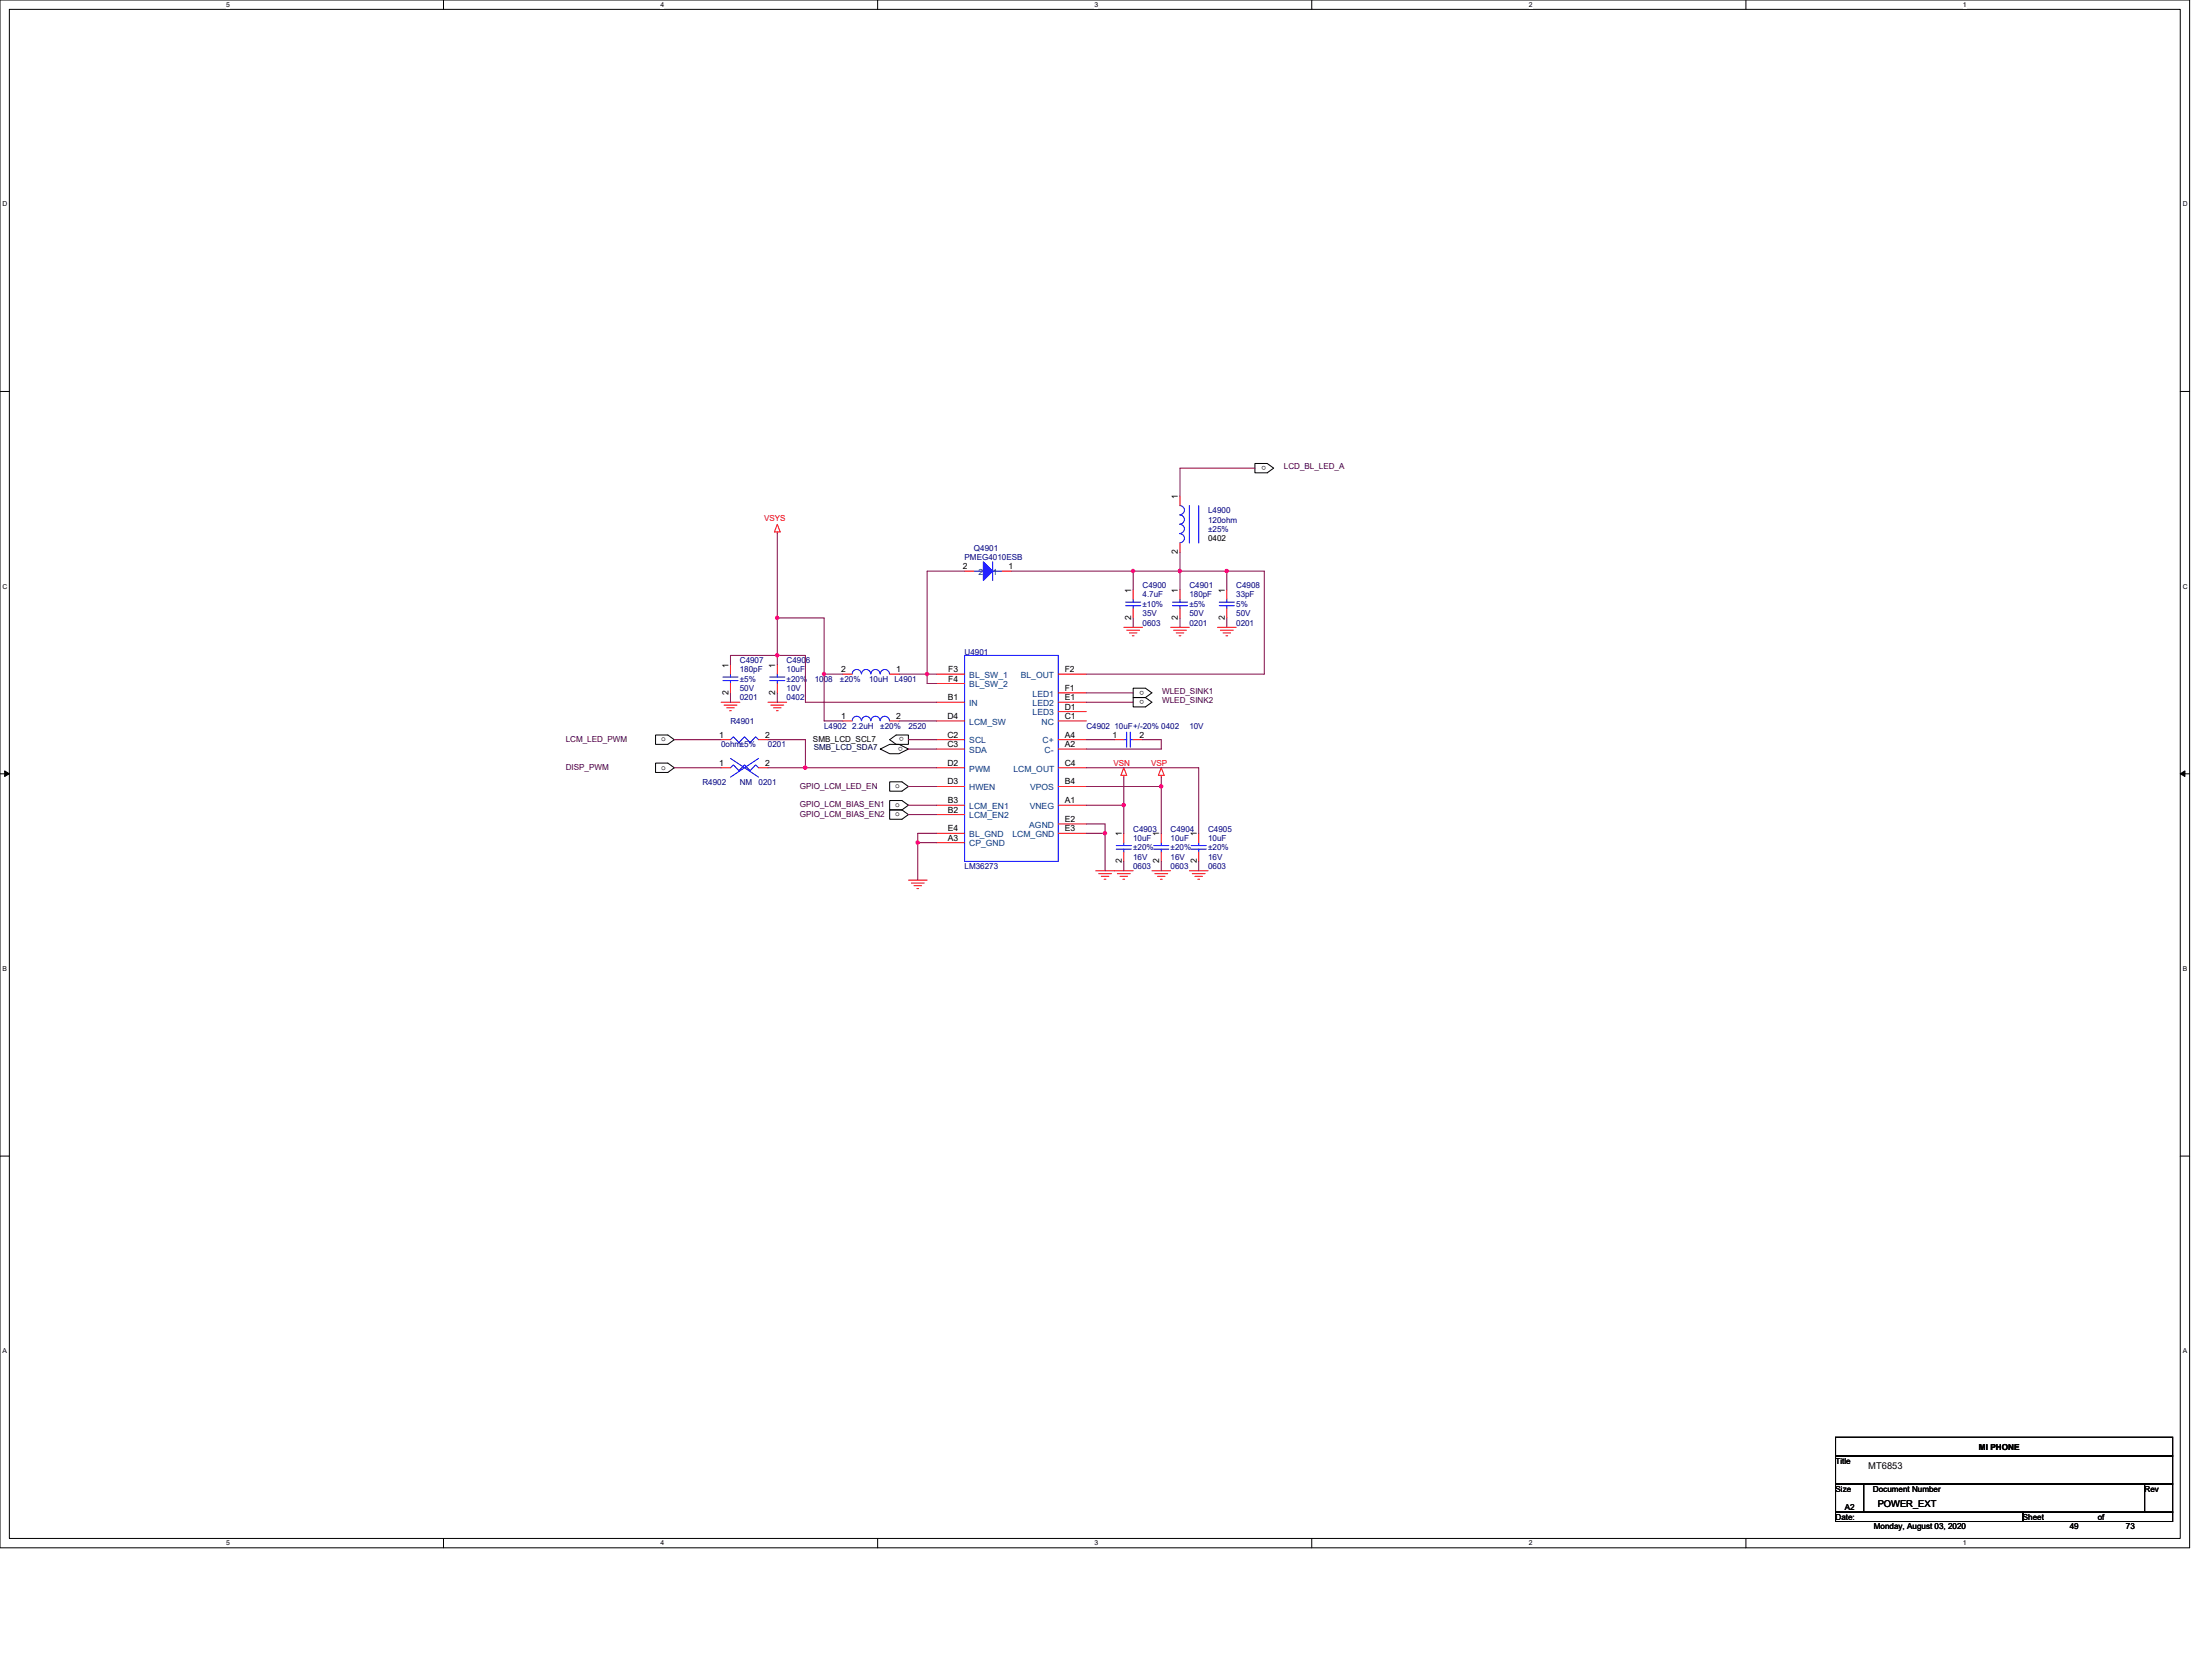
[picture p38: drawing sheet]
<svg xmlns="http://www.w3.org/2000/svg" width="210mm" height="158mm" viewBox="0 0 210 158" stroke-linecap="round" stroke-linejoin="round" font-family="sans-serif">
<defs><g id="words">
<g font-size=".9">
<text x="177.4" y="139.5">MT6853</text>
<text x="178.2" y="143">POWER_EXT</text>
</g>
<g font-size=".8">
<text x="111.8" y="47.4" transform="rotate(-90 111.8 47.4)">1</text>
<text x="120.2" y="44.2" transform="rotate(-180 120.2 44.2)">o</text>
<text x="111.8" y="52.6" transform="rotate(-90 111.8 52.6)">2</text>
<text x="114.7" y="51.4">0402</text>
<text x="91.4" y="54">2</text>
<text x="95.7" y="54">1</text>
<text x="107.4" y="58.8" transform="rotate(-90 107.4 58.8)">2</text>
<text x="107.4" y="56.3" transform="rotate(-90 107.4 56.3)">1</text>
<text x="111.8" y="58.8" transform="rotate(-90 111.8 58.8)">2</text>
<text x="111.8" y="56.3" transform="rotate(-90 111.8 56.3)">1</text>
<text x="116.3" y="58.8" transform="rotate(-90 116.3 58.8)">2</text>
<text x="116.3" y="56.3" transform="rotate(-90 116.3 56.3)">1</text>
<text x="69.2" y="66" transform="rotate(-90 69.2 66)">2</text>
<text x="69.2" y="63.4" transform="rotate(-90 69.2 63.4)">1</text>
<text x="73.6" y="66" transform="rotate(-90 73.6 66)">2</text>
<text x="73.6" y="63.4" transform="rotate(-90 73.6 63.4)">1</text>
<text x="79.8" y="63.8">2</text>
<text x="85.1" y="63.8">1</text>
<text x="90" y="63.8">F3</text>
<text x="90" y="64.7">F4</text>
<text x="101.1" y="63.8">F2</text>
<text x="101.1" y="65.6">F1</text>
<text x="108.6" y="65.6" transform="rotate(-180 108.6 65.6)">o</text>
<text x="62.8" y="70.4">o</text>
<text x="68.3" y="70">1</text>
<text x="72.6" y="70">2</text>
<text x="77.2" y="70.4">SMB_LCD_SCL7</text>
<text x="79.8" y="68.3">1</text>
<text x="85.1" y="68.3">2</text>
<text x="85.7" y="70.9" transform="rotate(-180 85.7 70.9)">o</text>
<text x="85.8" y="70" transform="rotate(-180 85.8 70)">o</text>
<text x="89.9" y="70">C2</text>
<text x="89.9" y="70.9">C3</text>
<text x="89.9" y="68.3">D4</text>
<text x="90" y="66.5">B1</text>
<text x="101.1" y="68.3">C1</text>
<text x="101.1" y="70.9">A2</text>
<text x="101.1" y="70">A4</text>
<text x="101.1" y="67.4">D1</text>
<text x="101.1" y="66.5">E1</text>
<text x="105.6" y="70">1</text>
<text x="108.2" y="70">2</text>
<text x="108.6" y="66.5" transform="rotate(-180 108.6 66.5)">o</text>
<text x="62.8" y="73.1">o</text>
<text x="68.3" y="72.7">1</text>
<text x="72.6" y="72.7">2</text>
<text x="85" y="74.8">o</text>
<text x="85" y="76.6">o</text>
<text x="85" y="77.5">o</text>
<text x="89.9" y="72.7">D2</text>
<text x="89.9" y="74.5">D3</text>
<text x="90" y="77.2">B2</text>
<text x="90" y="76.3">B3</text>
<text x="101.1" y="76.3">A1</text>
<text x="101.1" y="74.5">B4</text>
<text x="101.1" y="72.7">C4</text>
<text x="90" y="79.8">A3</text>
<text x="90" y="78.9">E4</text>
<text x="101.1" y="78.9">E3</text>
<text x="101.1" y="78">E2</text>
<text x="106.5" y="82" transform="rotate(-90 106.5 82)">2</text>
<text x="106.5" y="79.4" transform="rotate(-90 106.5 79.4)">1</text>
<text x="110" y="82" transform="rotate(-90 110 82)">2</text>
<text x="110" y="79.4" transform="rotate(-90 110 79.4)">1</text>
<text x="113.6" y="82" transform="rotate(-90 113.6 82)">2</text>
<text x="113.6" y="79.4" transform="rotate(-90 113.6 79.4)">1</text>
<text x="187.9" y="137.6">MI PHONE</text>
<text x="174.2" y="139">Title</text>
<text x="174.2" y="141.6">Size</text>
<text x="175.1" y="143.4">A2</text>
<text x="177.8" y="141.6">Document Number</text>
<text x="203.6" y="141.6">Rev</text>
<text x="174.2" y="144.3">Date:</text>
<text x="177.9" y="145.2">Monday, August 03, 2020</text>
<text x="192" y="144.3">Sheet</text>
<text x="196.5" y="145.2">49</text>
<text x="199.1" y="144.3">of</text>
<text x="201.8" y="145.2">73</text>
</g>
<g font-size=".8" fill="#400040">
<text x="121.9" y="44.6">LCD_BL_LED_A</text>
<text x="110.3" y="65.9">WLED_SINK1</text>
<text x="53.7" y="70.4">LCM_LED_PWM</text>
<text x="110.3" y="66.8">WLED_SINK2</text>
<text x="53.7" y="73.1">DISP_PWM</text>
<text x="75.9" y="74.9">GPIO_LCM_LED_EN</text>
<text x="75.9" y="76.6">GPIO_LCM_BIAS_EN1</text>
<text x="75.9" y="77.5">GPIO_LCM_BIAS_EN2</text>
</g>
<g font-size=".8" fill="#f00">
<text x="72.5" y="49.4">VSYS</text>
<text x="105.7" y="72.7">VSN</text>
<text x="109.3" y="72.7">VSP</text>
</g>
<g font-size=".8" fill="#000080">
<text x="91.6" y="53.2">PMEG4010ESB</text>
<text x="92.5" y="52.3">Q4901</text>
<text x="114.7" y="48.7">L4900</text>
<text x="114.7" y="49.6">120ohm</text>
<text x="114.7" y="50.5">±25%</text>
<text x="108.5" y="55.8">C4900</text>
<text x="108.5" y="56.7">4.7uF</text>
<text x="108.5" y="59.4">0603</text>
<text x="108.5" y="58.5">35V</text>
<text x="108.5" y="57.6">±10%</text>
<text x="112.9" y="55.8">C4901</text>
<text x="112.9" y="56.7">180pF</text>
<text x="112.9" y="59.4">0201</text>
<text x="112.9" y="58.5">50V</text>
<text x="112.9" y="57.6">±5%</text>
<text x="117.3" y="55.8">C4908</text>
<text x="117.3" y="56.7">33pF</text>
<text x="117.3" y="59.4">0201</text>
<text x="117.3" y="58.5">50V</text>
<text x="117.3" y="57.6">5%</text>
<text x="70.2" y="62.9">C4907</text>
<text x="70.2" y="63.8">180pF</text>
<text x="70.2" y="65.6">50V</text>
<text x="70.2" y="64.7">±5%</text>
<text x="74.7" y="62.9">C4906</text>
<text x="74.7" y="63.8">10uF</text>
<text x="74.7" y="65.6">10V</text>
<text x="74.7" y="64.7">±20%</text>
<text x="77.3" y="64.7">1008</text>
<text x="79.7" y="64.7">±20%</text>
<text x="82.5" y="64.7">10uH</text>
<text x="84.9" y="64.7">L4901</text>
<text x="91.6" y="62.1">U4901</text>
<text x="68.5" y="71">0ohm±5%</text>
<text x="69.3" y="68.7">R4901</text>
<text x="70.2" y="66.5">0201</text>
<text x="72.9" y="71">0201</text>
<text x="74.7" y="66.5">0402</text>
<text x="78.2" y="69.2">L4902 2.2uH</text>
<text x="83.6" y="69.2">±20%</text>
<text x="86.2" y="69.2">2520</text>
<text x="103.1" y="69.2">C4902 10uF+/-20% 0402</text>
<text x="112.9" y="69.2">10V</text>
<text x="66.7" y="74.5">R4902</text>
<text x="70.2" y="74.5">NM</text>
<text x="72" y="74.5">0201</text>
<text x="91.6" y="82.5">LM36273</text>
<text x="107.6" y="79">C4903</text>
<text x="107.6" y="79.8">10uF</text>
<text x="107.6" y="82.5">0603</text>
<text x="107.6" y="81.6">16V</text>
<text x="107.6" y="80.7">±20%</text>
<text x="111.1" y="79">C4904</text>
<text x="111.1" y="79.8">10uF</text>
<text x="111.1" y="82.5">0603</text>
<text x="111.1" y="81.6">16V</text>
<text x="111.1" y="80.7">±20%</text>
<text x="114.7" y="79">C4905</text>
<text x="114.7" y="79.8">10uF</text>
<text x="114.7" y="82.5">0603</text>
<text x="114.7" y="81.6">16V</text>
<text x="114.7" y="80.7">±20%</text>
</g>
<g font-size=".8" fill="#004080">
<text x="92.9" y="54.6">2</text>
<text x="94.2" y="54.6">1</text>
<text x="92" y="64.4">BL_SW_1</text>
<text x="92" y="65.3">BL_SW_2</text>
<text x="96.9" y="64.4">BL_OUT</text>
<text x="92" y="67">IN</text>
<text x="92" y="70.6">SCL</text>
<text x="92" y="71.5">SDA</text>
<text x="92" y="68.8">LCM_SW</text>
<text x="98" y="67.9">LED3</text>
<text x="98" y="67">LED2</text>
<text x="98" y="66.1">LED1</text>
<text x="98.9" y="68.8">NC</text>
<text x="99" y="70.6">C+</text>
<text x="99.2" y="71.5">C-</text>
<text x="92" y="77.7">LCM_EN2</text>
<text x="92" y="76.8">LCM_EN1</text>
<text x="92" y="73.3">PWM</text>
<text x="92" y="75">HWEN</text>
<text x="96.2" y="73.3">LCM_OUT</text>
<text x="97.7" y="76.8">VNEG</text>
<text x="97.8" y="75">VPOS</text>
<text x="92" y="80.4">CP_GND</text>
<text x="92" y="79.5">BL_GND</text>
<text x="96.1" y="79.5">LCM_GND</text>
<text x="97.7" y="78.6">AGND</text>
</g>
<text font-size=".8" fill="#000040" x="77.3" y="71.2">SMB_LCD_SDA7</text>
<g font-size=".6">
<text x="21.5" y=".7">5</text>
<text x="62.7" y=".7">4</text>
<text x="103.9" y=".7">3</text>
<text x="145.1" y=".7">2</text>
<text x="186.3" y=".7">1</text>
<text x=".2" y="19.6">D</text>
<text x="207.2" y="19.6">D</text>
<text x=".2" y="55.9">C</text>
<text x="207.2" y="55.9">C</text>
<text x=".2" y="92.2">B</text>
<text x="207.2" y="92.2">B</text>
<text x=".2" y="128.5">A</text>
<text x="207.2" y="128.5">A</text>
<text x="21.5" y="146.7">5</text>
<text x="62.7" y="146.7">4</text>
<text x="103.9" y="146.7">3</text>
<text x="145.1" y="146.7">2</text>
<text x="186.3" y="146.7">1</text>
</g>
</g></defs>
<path d="M0 0h207.9v147h-207.9zM.9 .9h206.1v145.2h-206.1z" fill="none" stroke="#000" stroke-width=".09"/>
<g fill="#fff">
<path d="M21.5 .1h.3v.7h-.3z"/>
<path d="M21.5 146.2h.3v.7h-.3z"/>
</g>
<path d="M42.1 0v.9M42.1 146.1v.9" fill="none" stroke="#000" stroke-width=".09"/>
<g fill="#fff">
<path d="M62.7 .1h.3v.7h-.3z"/>
<path d="M62.7 146.2h.3v.7h-.3z"/>
</g>
<path d="M83.3 0v.9M83.3 146.1v.9" fill="none" stroke="#000" stroke-width=".09"/>
<g fill="#fff">
<path d="M103.9 .1h.3v.7h-.3z"/>
<path d="M103.9 146.2h.3v.7h-.3z"/>
</g>
<path d="M124.5 0v.9M124.5 146.1v.9" fill="none" stroke="#000" stroke-width=".09"/>
<g fill="#fff">
<path d="M145.1 .1h.4v.7h-.4z"/>
<path d="M145.1 146.2h.4v.7h-.4z"/>
</g>
<path d="M165.7 0v.9M165.7 146.1v.9" fill="none" stroke="#000" stroke-width=".09"/>
<g fill="#fff">
<path d="M186.3 .1h.4v.7h-.4z"/>
<path d="M186.3 146.2h.4v.7h-.4z"/>
<path d="M.2 19h.5v.7h-.5z"/>
<path d="M207.2 19h.4v.7h-.4z"/>
<path d="M.2 55.3h.5v.7h-.5z"/>
<path d="M207.2 55.3h.4v.7h-.4z"/>
</g>
<path d="M0 37.2h.9M207 37.2h.9" fill="none" stroke="#000" stroke-width=".09"/>
<g fill="#fff">
<path d="M.2 91.6h.4v.7h-.4z"/>
<path d="M207.2 91.6h.4v.7h-.4z"/>
</g>
<path d="M0 73.5h.9M207 73.5h.9" fill="none" stroke="#000" stroke-width=".09"/>
<path d="M.4 73.2l.5 .3-.5 .2zM207 73.5l.4-.3v.5z" fill="#000" stroke="#000" stroke-width=".09"/>
<g fill="#fff">
<path d="M.2 127.9h.4v.7h-.4z"/>
<path d="M207.2 127.9h.4v.7h-.4z"/>
</g>
<g fill="none" stroke="#000" stroke-width=".09">
<path d="M119.1 44h1.2l.6 .4-.6 .5h-1.2zM62.2 69.8h1.2l.6 .4-.6 .5h-1.2zM62.2 72.5h1.2l.6 .4-.6 .4h-1.2zM83.6 71.1l.9-.4h.8l.9 .4-.9 .5h-.8zM84.5 70.2l.6-.4h1.1v.9h-1.1zM84.5 74.2h1.1l.6 .5-.6 .4h-1.1zM84.5 76h1.1l.6 .5-.6 .4h-1.1zM84.5 76.9h1.1l.6 .4-.6 .5h-1.1zM107.6 65.3h1.1l.6 .5-.6 .4h-1.1zM107.6 66.2h1.1l.6 .5-.6 .4h-1.1zM0 109.8h.9M207 109.8h.9"/>
<path d="M174.2 136.5h32v1.7h-32zM174.2 138.2h32v2.7h-32zM174.2 140.9h2.7v2.7h-2.7zM174.2 143.6h17.8v.9h-17.8zM176.9 140.9h26.7v2.7h-26.7zM192 143.6h14.2v.9h-14.2zM203.6 140.9h2.6v2.7h-2.6z"/>
</g>
<g fill="none" stroke="#f00" stroke-width=".09">
<path d="M73.8 50.5v.2M73.8 49.8l.3 .7h-.6zM91.6 54.2h.9M95.1 54.2h.9M106.7 59.6h1.8M107 59.8h1.2M107.6 56v.9M107.6 57.8v.9M111.1 59.6h1.8M111.4 59.8h1.2M112 56v.9M112 57.8v.9"/>
<path d="M112 47.1v.9M112 51.6v.9M115.6 59.6h1.7M115.8 59.8h1.3M116.5 56v.9M116.5 57.8v.9M68.5 66.7h1.7M68.5 72.9h.8M68.5 70.2h.8M68.7 67h1.3M69 67.2h.7M69.3 67.5h.1"/>
<path d="M69.3 63.1v.9M69.3 64.9v.9M72 72.9h.9M72 70.2h.9M72.9 66.7h1.8M73.2 67h1.2M73.4 67.2h.7M73.7 67.5h.2M73.8 63.1v.9M73.8 64.9v.9M80 68.5h.9M80 64h.9"/>
<path d="M84.5 68.5h.8M84.5 64h.8M88.9 66.7h2.7M88.9 77.3h2.7M88.9 76.5h2.7M88.9 70.2h2.7M88.9 71.1h2.7M88.9 72.9h2.7M88.9 74.7h2.7M88.9 68.5h2.7M88.9 79.1h2.7M88.9 64h2.7"/>
<path d="M88.9 64.9h2.7M100.5 76.5h2.6M100.5 71.1h2.6M100.5 70.2h2.6M100.5 68.5h2.6M100.5 72.9h2.6M100.5 67.6h2.6M100.5 66.7h2.6M100.5 74.7h2.6M100.5 64h2.6M100.5 78.2h2.6M100.5 79.1h2.6"/>
<path d="M100.5 65.8h2.6M105.8 70.2h.9M106.7 72.9l.3 .7h-.6zM106.7 73.6v.2M106.7 79.1v.9M107.2 60.1h.7M107.5 60.4h.2M107.6 70.2h.9M110.2 72.9l.3 .7h-.5zM110.2 73.6v.2M110.2 79.1v.9M111.7 60.1h.7"/>
<path d="M111.9 60.4h.2M113.8 79.1v.9M116.1 60.1h.7M116.4 60.4h.1M86.2 83.6h1.8M86.5 83.8h1.2M86.8 84.1h.7M87 84.4h.2M88.9 80h2.7M104 82.7h3.6M104.3 83h1.2M104.5 83.2h.8"/>
<path d="M104.8 83.5h.2M106.1 83h1.2M106.3 83.2h.7M106.6 83.5h.2M106.7 80.9v.9M109.3 82.7h1.8M109.6 83h1.2M109.9 83.2h.7M110.2 83.5h.1M110.2 80.9v.9M112.9 82.7h1.8M113.2 83h1.2"/>
<path d="M113.4 83.2h.8M113.7 83.5h.2M113.8 80.9v.9"/>
</g>
<g fill="none" stroke="#00f" stroke-width=".09">
<path d="M92.5 54.2h.8M94.2 54.2h.9M94.2 53.3v1.8M106.8 57.2h1.5M106.8 57.5h1.5M107.6 56.9v.3M107.6 57.5v.3M111.3 57.2h1.4M111.3 57.5h1.4M112 48a.43 .43 0 0 1 .4 .4 .43 .43 0 0 1-.4 .5M112 48.9a.43 .43 0 0 1 .4 .4 .43 .43 0 0 1-.4 .5 .44 .44 0 0 1 .4 .4 .44 .44 0 0 1-.4 .5M112 50.7a.43 .43 0 0 1 .4 .4 .43 .43 0 0 1-.4 .4"/>
<path d="M112 56.9v.3M112 57.5v.3M112.9 48v3.6M113.8 48v3.6M115.7 57.2h1.5M115.7 57.5h1.5M116.5 56.9v.3M116.5 57.5v.3M68.6 64.3h1.5M68.6 64.6h1.5M69.3 72l2.7 1.8M69.3 72.9l.3-.3 .5 .6 .6-.6 .5 .6 .5-.6 .3 .3"/>
<path d="M69.3 70.2l.3-.2 .5 .5 .6-.5 .5 .5 .5-.5 .3 .2M69.3 64v.3M69.3 64.6v.3M72 72l-2.7 1.8M73.1 64.3h1.4M73.1 64.6h1.4M73.8 64v.3M73.8 64.6v.3M80.9 64a.45 .45 0 0 1 .4-.4 .45 .45 0 0 1 .5 .4 .43 .43 0 0 1 .4-.4 .43 .43 0 0 1 .5 .4M80.9 68.4a.43 .43 0 0 1 .4-.4 .43 .43 0 0 1 .5 .4 .45 .45 0 0 1 .4-.4 .45 .45 0 0 1 .5 .4M82.7 68.4a.43 .43 0 0 1 .4-.4 .43 .43 0 0 1 .4 .4M82.7 64a.43 .43 0 0 1 .4-.4 .43 .43 0 0 1 .4 .4"/>
<path d="M83.6 68.4a.43 .43 0 0 1 .4-.4 .43 .43 0 0 1 .4 .4M83.6 64a.43 .43 0 0 1 .4-.4 .43 .43 0 0 1 .4 .4M91.6 62.2h8.9v19.6h-8.9zM106.7 70.2h.3M107 69.5v1.5M107.3 69.5v1.5M107.3 70.2h.3M106 80.3h1.4M106 80.6h1.4M106.7 80v.3M106.7 80.6v.3M109.5 80.3h1.5"/>
<path d="M109.5 80.6h1.5M110.2 80v.3M110.2 80.6v.3M113.1 80.3h1.4M113.1 80.6h1.4M113.8 80v.3M113.8 80.6v.3"/>
</g>
<path d="M93.3 53.3l.9 .9-.9 .9z" fill-rule="evenodd" fill="#00f" stroke="#00f" stroke-width=".09"/>
<g fill="none" stroke="#800040" stroke-width=".09">
<path d="M73.8 58.7v3.5M73.8 58.7h4.4v5.3M73.8 50.7v8M91.6 54.2h-3.6v9.8M96 54.2h11.6M107.6 54.2v1.8M107.6 58.7v.9M107.6 54.2h4.4M112 52.5v1.7M112 54.2v1.8M112 58.7v.9M112 54.2h4.5"/>
<path d="M116.5 54.2v1.8M116.5 54.2h3.5M116.5 58.7v.9M119.1 44.4h-7.1v2.7M120 54.2v9.8M64 70.2h4.5M64 72.9h4.5M69.3 65.8v.9M72.9 70.2h3.6v2.7M72.9 72.9h3.6M73.8 62.2h-4.5v.9M73.8 62.2h2.7v4.5h12.4"/>
<path d="M73.8 62.2v.9M73.8 65.8v.9M76.5 72.9h12.4M78.2 64v4.5h1.8M78.2 64h1.8M85.3 64h2.7M85.3 68.5h3.6M86.2 70.2h2.7M86.2 74.7h2.7M86.2 71.1h2.7M86.2 76.5h2.7M86.2 77.3h2.7"/>
<path d="M88 64v.9h.9M88 64h.9M88.9 79.1h-1.8v.9M103.1 72.9h10.7v6.2M103.1 70.2h2.7M103.1 74.7h7.1M103.1 64h16.9M103.1 65.8h4.5M103.1 66.7h4.5M103.1 76.5h3.6M103.1 78.2h1.8v.9M103.1 79.1h1.8"/>
<path d="M104.9 79.1v3.6M106.7 73.8v2.7M106.7 76.5v2.6M108.5 70.2h1.7v.9h-7.1M110.2 73.8v.9M110.2 74.7v4.4M87.1 80v3.6M87.1 80h1.8M106.7 81.8v.9M110.2 81.8v.9M113.8 81.8v.9"/>
</g>
<g fill="#f0f" stroke="#f0f" stroke-width=".09">
<path d="M73.7 58.5h.2v.3h-.2z" fill-rule="evenodd"/>
<path d="M87.9 63.9h.2v.2h-.2z" fill-rule="evenodd"/>
<path d="M107.4 54.1h.3v.2h-.3z" fill-rule="evenodd"/>
<path d="M111.9 54.1h.2v.2h-.2z" fill-rule="evenodd"/>
<path d="M73.7 62.1h.2v.2h-.2z" fill-rule="evenodd"/>
<path d="M78.1 63.9h.2v.2h-.2z" fill-rule="evenodd"/>
<path d="M76.3 72.8h.2v.2h-.2z" fill-rule="evenodd"/>
<path d="M106.6 76.3h.2v.2h-.2z" fill-rule="evenodd"/>
<path d="M110.1 74.5h.2v.3h-.2z" fill-rule="evenodd"/>
<path d="M104.8 79h.2v.2h-.2z" fill-rule="evenodd"/>
<path d="M87 79.9h.2v.2h-.2z" fill-rule="evenodd"/>
<path d="M116.3 54.1h.3v.2h-.3z" fill-rule="evenodd"/>
<path d="M73.7 58.5h.2v.3h-.2z" fill-rule="evenodd"/>
<path d="M87.9 63.9h.2v.2h-.2z" fill-rule="evenodd"/>
<path d="M107.4 54.1h.3v.2h-.3z" fill-rule="evenodd"/>
<path d="M111.9 54.1h.2v.2h-.2z" fill-rule="evenodd"/>
<path d="M73.7 62.1h.2v.2h-.2z" fill-rule="evenodd"/>
<path d="M78.1 63.9h.2v.2h-.2z" fill-rule="evenodd"/>
<path d="M76.3 72.8h.2v.2h-.2z" fill-rule="evenodd"/>
<path d="M106.6 76.3h.2v.2h-.2z" fill-rule="evenodd"/>
<path d="M110.1 74.5h.2v.3h-.2z" fill-rule="evenodd"/>
<path d="M104.8 79h.2v.2h-.2z" fill-rule="evenodd"/>
<path d="M87 79.9h.2v.2h-.2z" fill-rule="evenodd"/>
<path d="M116.3 54.1h.3v.2h-.3z" fill-rule="evenodd"/>
</g>
<use href="#words"/>
</svg>
